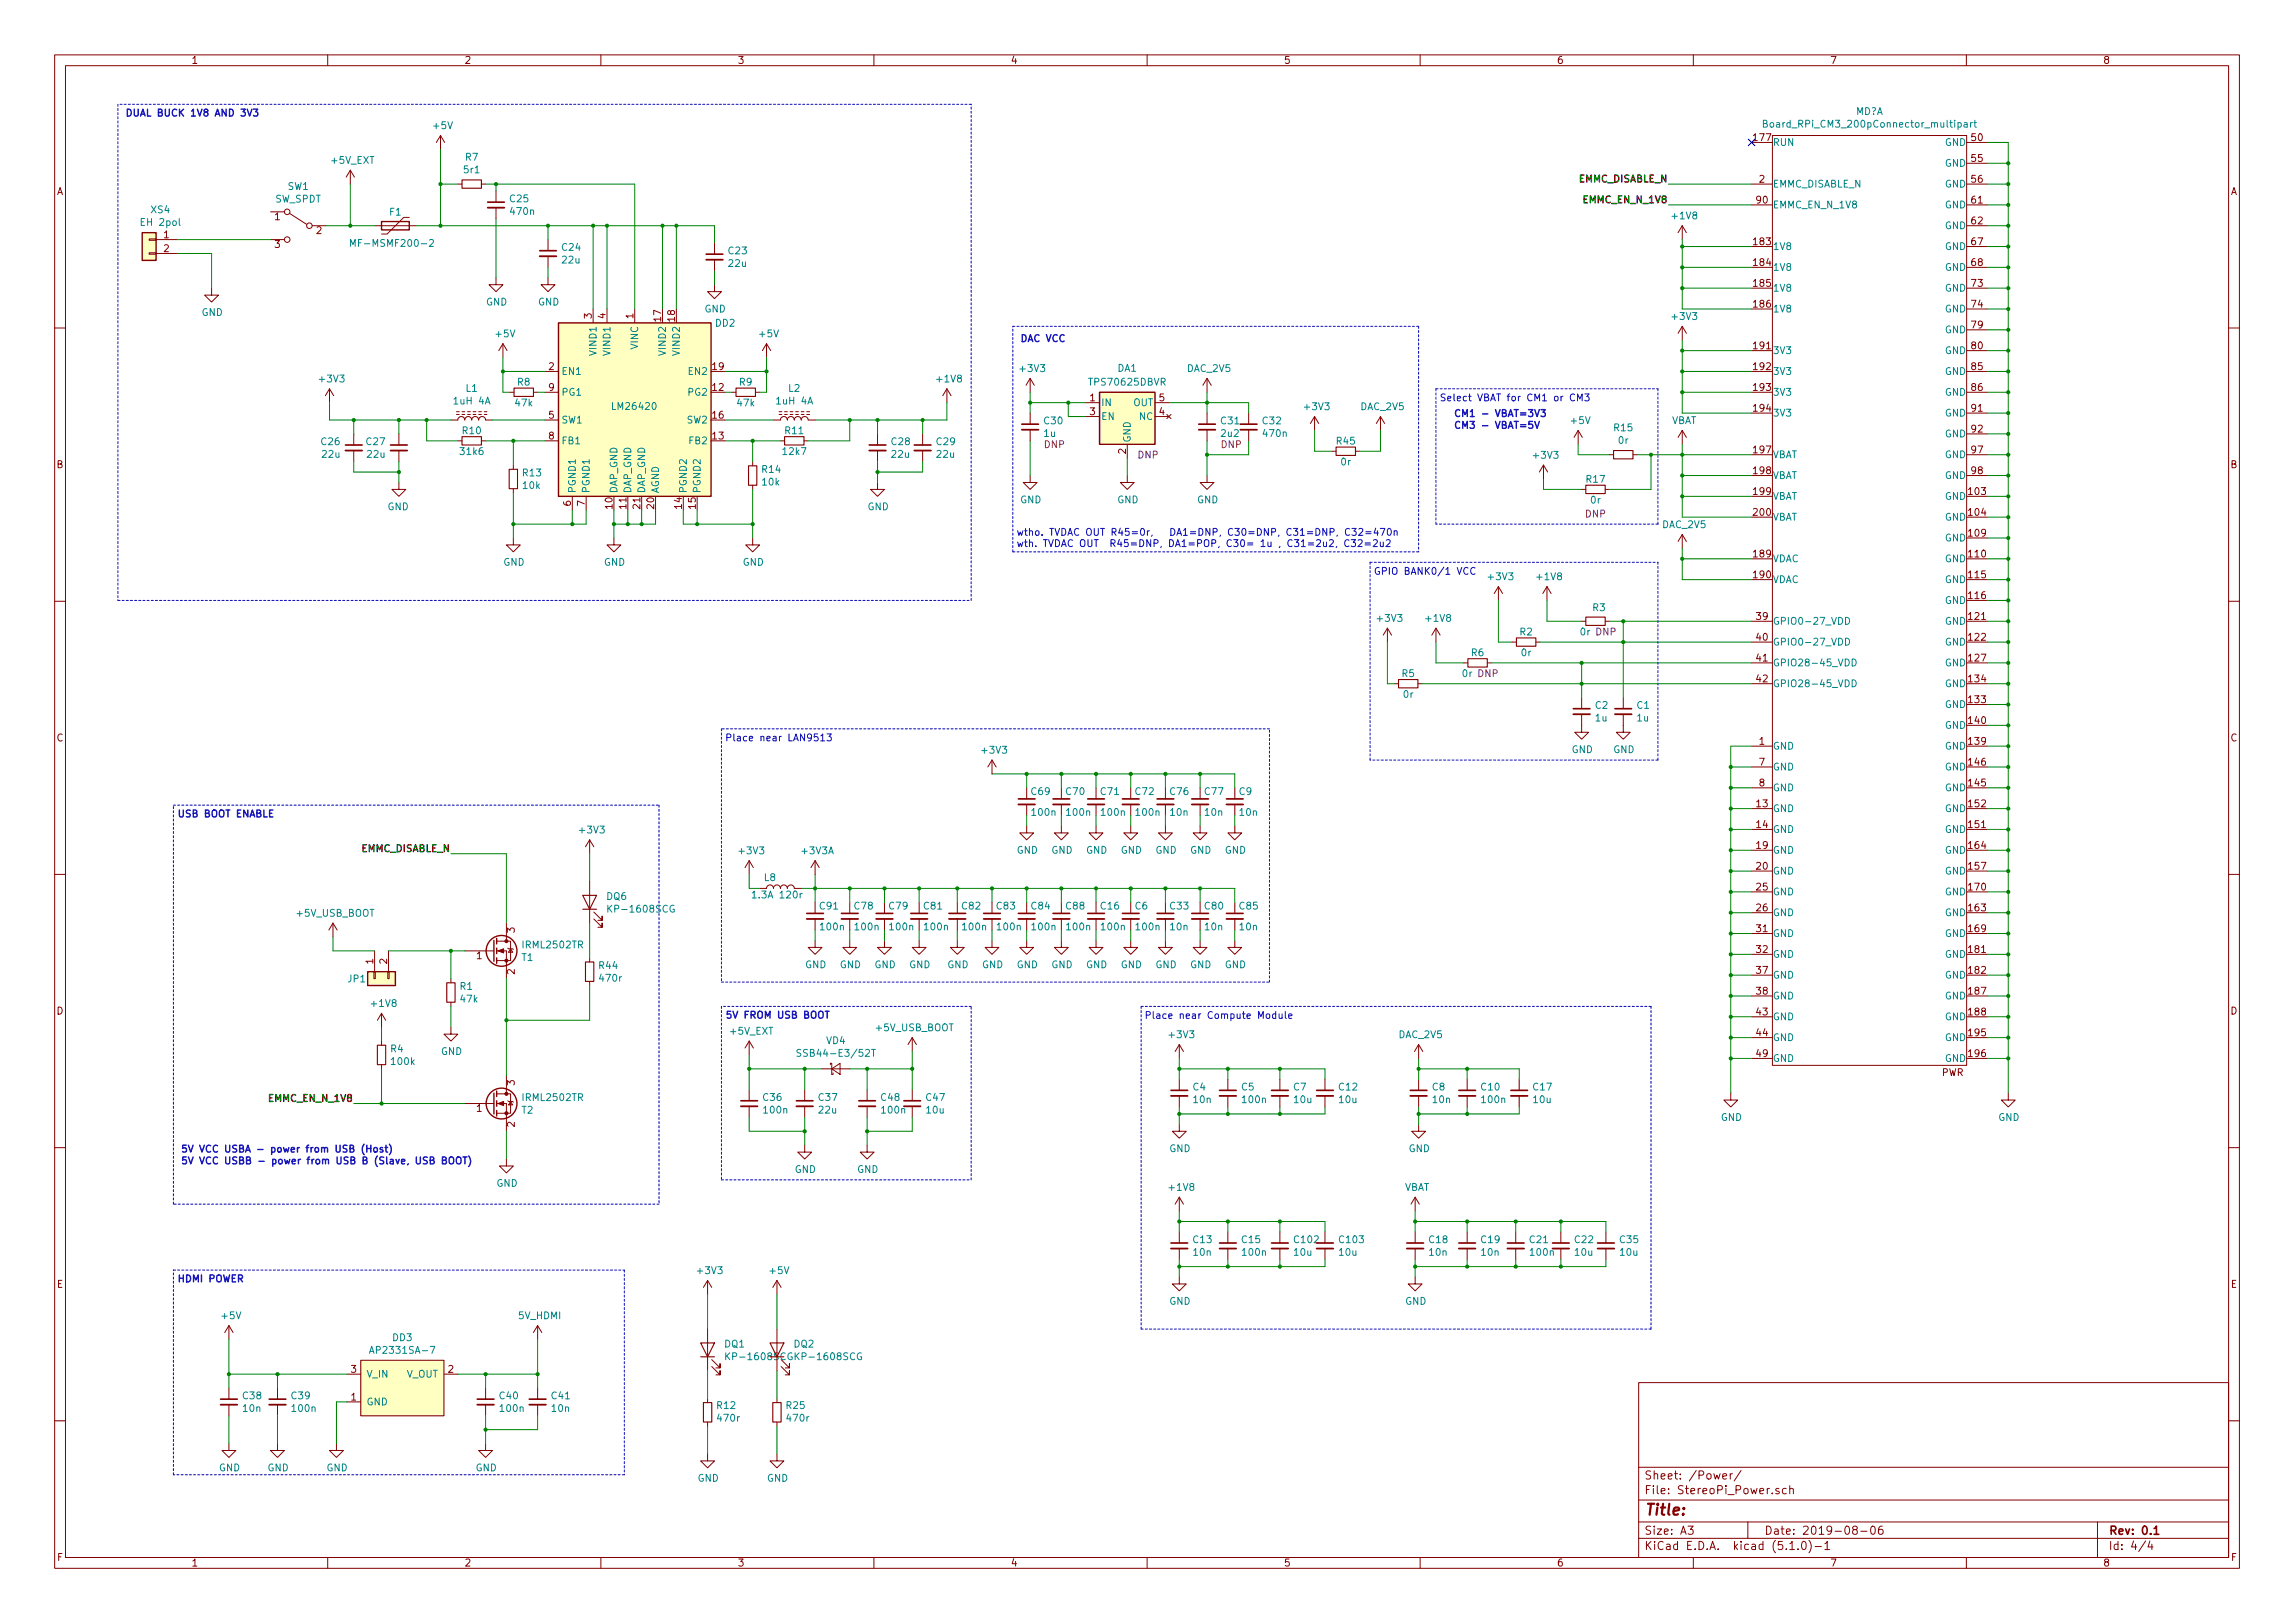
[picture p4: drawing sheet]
<svg xmlns="http://www.w3.org/2000/svg" width="420mm" height="297mm" viewBox="0 0 420 297" stroke-linecap="round" stroke-linejoin="round" font-family="sans-serif">
<defs><g id="words">
<text font-size="2.8" fill="#840000" x="301" y="277.3">Title:</text>
<g font-size="2.1" fill="#840000">
<text x="301" y="273.5">File: StereoPi_Power.sch</text>
<text x="301" y="270.8">Sheet: /Power/</text>
<text x="301" y="280.9">Size: A3</text>
<text x="323" y="280.9">Date: 2019-08-06</text>
<text x="386" y="280.9">Rev: 0.1</text>
<text x="301" y="283.7">KiCad E.D.A. kicad (5.1.0)-1</text>
<text x="386" y="283.7">Id: 4/4</text>
</g>
<g font-size="1.8" fill="#840000">
<text x="35" y="11.7">1</text>
<text x="85" y="11.7">2</text>
<text x="135" y="11.7">3</text>
<text x="185" y="11.7">4</text>
<text x="235" y="11.7">5</text>
<text x="285" y="11.7">6</text>
<text x="335" y="11.7">7</text>
<text x="385" y="11.7">8</text>
<text x="321.1" y="25.8">177</text>
<text x="361" y="25.8">50</text>
<text x="361" y="29.6">55</text>
<text x="10.4" y="35.7">A</text>
<text x="322.1" y="33.4">2</text>
<text x="361" y="33.4">56</text>
<text x="408.4" y="35.7">A</text>
<text x="50.3" y="40.3">1</text>
<text x="321.6" y="37.2">90</text>
<text x="361" y="37.2">61</text>
<text x="361" y="41.1">62</text>
<text x="30" y="43.6">1</text>
<text x="30" y="46.1">2</text>
<text x="50.3" y="45.4">3</text>
<text x="57.9" y="42.8">2</text>
<text x="321.1" y="44.9">183</text>
<text x="361" y="44.9">67</text>
<text x="321.1" y="48.7">184</text>
<text x="321.1" y="52.5">185</text>
<text x="361" y="52.5">73</text>
<text x="361" y="48.7">68</text>
<text x="108.3" y="58.3" transform="rotate(-90 108.3 58.3)">3</text>
<text x="110.9" y="58.3" transform="rotate(-90 110.9 58.3)">4</text>
<text x="116" y="58.3" transform="rotate(-90 116 58.3)">1</text>
<text x="121" y="58.8" transform="rotate(-90 121 58.8)">17</text>
<text x="123.6" y="58.8" transform="rotate(-90 123.6 58.8)">18</text>
<text x="321.1" y="56.3">186</text>
<text x="361" y="56.3">74</text>
<text x="321.1" y="63.9">191</text>
<text x="361" y="63.9">80</text>
<text x="361" y="60.1">79</text>
<text x="100.5" y="67.7">2</text>
<text x="100.5" y="71.5">9</text>
<text x="130.5" y="71.5">12</text>
<text x="130.5" y="67.7">19</text>
<text x="321.1" y="67.7">192</text>
<text x="321.1" y="71.5">193</text>
<text x="361" y="67.7">85</text>
<text x="361" y="71.5">86</text>
<text x="100.5" y="76.6">5</text>
<text x="130.5" y="76.6">16</text>
<text x="199.5" y="73.4">1</text>
<text x="199.5" y="76">3</text>
<text x="212.2" y="76">4</text>
<text x="212.2" y="73.4">5</text>
<text x="321.1" y="75.3">194</text>
<text x="361" y="75.3">91</text>
<text x="100.5" y="80.4">8</text>
<text x="130.5" y="80.4">13</text>
<text x="206.1" y="83.1" transform="rotate(-90 206.1 83.1)">2</text>
<text x="321.1" y="83">197</text>
<text x="361" y="79.2">92</text>
<text x="361" y="83">97</text>
<text x="10.4" y="85.7">B</text>
<text x="321.1" y="86.8">198</text>
<text x="361" y="86.8">98</text>
<text x="408.4" y="85.7">B</text>
<text x="104.5" y="92.6" transform="rotate(-90 104.5 92.6)">6</text>
<text x="107.1" y="92.6" transform="rotate(-90 107.1 92.6)">7</text>
<text x="112.1" y="93.1" transform="rotate(-90 112.1 93.1)">10</text>
<text x="114.7" y="93.1" transform="rotate(-90 114.7 93.1)">11</text>
<text x="117.2" y="93.1" transform="rotate(-90 117.2 93.1)">21</text>
<text x="119.8" y="93.1" transform="rotate(-90 119.8 93.1)">20</text>
<text x="124.8" y="93.1" transform="rotate(-90 124.8 93.1)">14</text>
<text x="127.4" y="93.1" transform="rotate(-90 127.4 93.1)">15</text>
<text x="321.1" y="94.4">200</text>
<text x="321.1" y="90.6">199</text>
<text x="360.5" y="90.6">103</text>
<text x="360.5" y="94.4">104</text>
<text x="360.5" y="98.2">109</text>
<text x="321.1" y="105.8">190</text>
<text x="321.1" y="102">189</text>
<text x="360.5" y="102">110</text>
<text x="360.5" y="105.8">115</text>
<text x="321.6" y="113.4">39</text>
<text x="360.5" y="113.4">121</text>
<text x="360.5" y="109.6">116</text>
<text x="321.6" y="117.3">40</text>
<text x="360.5" y="117.3">122</text>
<text x="321.6" y="121.1">41</text>
<text x="321.6" y="124.9">42</text>
<text x="360.5" y="124.9">134</text>
<text x="360.5" y="121.1">127</text>
<text x="360.5" y="128.7">133</text>
<text x="10.4" y="135.7">C</text>
<text x="322.1" y="136.3">1</text>
<text x="360.5" y="132.5">140</text>
<text x="360.5" y="136.3">139</text>
<text x="408.4" y="135.7">C</text>
<text x="322.1" y="140.1">7</text>
<text x="322.1" y="143.9">8</text>
<text x="360.5" y="143.9">145</text>
<text x="360.5" y="140.1">146</text>
<text x="321.6" y="147.7">13</text>
<text x="360.5" y="147.7">152</text>
<text x="321.6" y="151.5">14</text>
<text x="321.6" y="155.4">19</text>
<text x="360.5" y="151.5">151</text>
<text x="360.5" y="155.4">164</text>
<text x="321.6" y="159.2">20</text>
<text x="360.5" y="159.2">157</text>
<text x="321.6" y="163">25</text>
<text x="321.6" y="166.8">26</text>
<text x="360.5" y="163">170</text>
<text x="360.5" y="166.8">163</text>
<text x="94.2" y="170.7" transform="rotate(-90 94.2 170.7)">3</text>
<text x="321.6" y="170.6">31</text>
<text x="360.5" y="170.6">169</text>
<text x="68.3" y="176.4" transform="rotate(-90 68.3 176.4)">1</text>
<text x="70.9" y="176.4" transform="rotate(-90 70.9 176.4)">2</text>
<text x="87.3" y="175.6">1</text>
<text x="94.2" y="178.3" transform="rotate(-90 94.2 178.3)">2</text>
<text x="321.6" y="174.4">32</text>
<text x="321.6" y="178.2">37</text>
<text x="360.5" y="174.4">181</text>
<text x="360.5" y="178.2">182</text>
<text x="10.4" y="185.7">D</text>
<text x="321.6" y="185.8">43</text>
<text x="321.6" y="182">38</text>
<text x="360.5" y="182">187</text>
<text x="360.5" y="185.8">188</text>
<text x="408.4" y="185.7">D</text>
<text x="321.6" y="189.6">44</text>
<text x="360.5" y="189.6">195</text>
<text x="321.6" y="193.5">49</text>
<text x="355.4" y="196.9">PWR</text>
<text x="360.5" y="193.5">196</text>
<text x="87.3" y="203.5">1</text>
<text x="94.2" y="198.6" transform="rotate(-90 94.2 198.6)">3</text>
<text x="94.2" y="206.3" transform="rotate(-90 94.2 206.3)">2</text>
<text x="10.4" y="235.7">E</text>
<text x="408.4" y="235.7">E</text>
<text x="64.3" y="251.2">3</text>
<text x="82.1" y="251.2">2</text>
<text x="133.5" y="248.9">KP-1608SCG</text>
<text x="64.3" y="256.3">1</text>
<text x="10.5" y="285.7">F</text>
<text x="35" y="286.7">1</text>
<text x="85" y="286.7">2</text>
<text x="135" y="286.7">3</text>
<text x="185" y="286.7">4</text>
<text x="235" y="286.7">5</text>
<text x="285" y="286.7">6</text>
<text x="335" y="286.7">7</text>
<text x="385" y="286.7">8</text>
<text x="408.5" y="285.7">F</text>
</g>
<g font-size="1.8" fill="#0000c2">
<text x="22.9" y="21.3">DUAL BUCK 1V8 AND 3V3</text>
<text x="186.7" y="62.6">DAC VCC</text>
<text x="263.5" y="73.4">Select VBAT for CM1 or CM3</text>
<text x="266.1" y="76.3">CM1 - VBAT=3V3</text>
<text x="266.1" y="78.5">CM3 - VBAT=5V</text>
<text x="186.1" y="98.1">wtho. TVDAC OUT R45=0r,</text>
<text x="186.1" y="100.1">wth. TVDAC OUT R45=DNP, DA1=POP, C30= 1u , C31=2u2, C32=2u2</text>
<text x="209.3" y="98.1">DA1=DNP, C30=DNP, C31=DNP, C32=470n</text>
<text x="251.5" y="105.2">GPIO BANK0/1 VCC</text>
<text x="132.7" y="135.7">Place near LAN9513</text>
<text x="32.4" y="149.6">USB BOOT ENABLE</text>
<text x="132.7" y="186.4">5V FROM USB BOOT</text>
<text x="213.2" y="186.5">Place near Compute Module</text>
<text x="33" y="210.9">5V VCC USBA - power from USB (Host)</text>
<text x="33" y="213.1">5V VCC USBB - power from USB B (Slave, USB BOOT)</text>
<text x="32.4" y="234.7">HDMI POWER</text>
</g>
<g font-size="1.8" fill="#008484">
<text x="79.4" y="23.6">+5V</text>
<text x="324.2" y="23.4">Board_RPi_CM3_200pConnector_multipart</text>
<text x="339.7" y="21">MD?A</text>
<text x="60.7" y="30">+5V_EXT</text>
<text x="85.2" y="29.4">R7</text>
<text x="324.5" y="26.7">RUN</text>
<text x="356.1" y="26.7">GND</text>
<text x="52.7" y="34.8">SW1</text>
<text x="85" y="31.7">5r1</text>
<text x="324.5" y="34.3">EMMC_DISABLE_N</text>
<text x="356.1" y="30.5">GND</text>
<text x="356.1" y="34.3">GND</text>
<text x="26.1" y="41.3">EH 2pol</text>
<text x="27.7" y="39">XS4</text>
<text x="50.3" y="37.1">SW_SPDT</text>
<text x="71.4" y="39.5">F1</text>
<text x="93.4" y="37">C25</text>
<text x="93.6" y="39.3">470n</text>
<text x="306.3" y="40.1">+1V8</text>
<text x="324.5" y="38.1">EMMC_EN_N_1V8</text>
<text x="356.1" y="38.1">GND</text>
<text x="356.1" y="41.9">GND</text>
<text x="65.3" y="45.2">MF-MSMF200-2</text>
<text x="102.9" y="45.9">C24</text>
<text x="133.4" y="46.5">C23</text>
<text x="324.5" y="45.8">1V8</text>
<text x="356.1" y="45.8">GND</text>
<text x="103" y="48.2">22u</text>
<text x="133.5" y="48.9">22u</text>
<text x="324.5" y="49.6">1V8</text>
<text x="324.5" y="53.4">1V8</text>
<text x="356.1" y="53.4">GND</text>
<text x="356.1" y="49.6">GND</text>
<text x="36.9" y="57.8">GND</text>
<text x="89" y="55.9">GND</text>
<text x="98.5" y="55.9">GND</text>
<text x="129" y="57.2">GND</text>
<text x="131" y="59.8">DD2</text>
<text x="306.3" y="58.6">+3V3</text>
<text x="324.5" y="57.2">1V8</text>
<text x="356.1" y="57.2">GND</text>
<text x="90.9" y="61.7">+5V</text>
<text x="109.2" y="64.8" transform="rotate(-90 109.2 64.8)">VIND1</text>
<text x="111.8" y="64.8" transform="rotate(-90 111.8 64.8)">VIND1</text>
<text x="116.8" y="63.8" transform="rotate(-90 116.8 63.8)">VINC</text>
<text x="121.9" y="64.8" transform="rotate(-90 121.9 64.8)">VIND2</text>
<text x="124.5" y="64.8" transform="rotate(-90 124.5 64.8)">VIND2</text>
<text x="139.1" y="61.7">+5V</text>
<text x="324.5" y="64.8">3V3</text>
<text x="356.1" y="64.8">GND</text>
<text x="356.1" y="61">GND</text>
<text x="58.6" y="70">+3V3</text>
<text x="85.3" y="71.7">L1</text>
<text x="94.8" y="70.6">R8</text>
<text x="102.7" y="68.6">EN1</text>
<text x="126.2" y="68.6">EN2</text>
<text x="135.4" y="70.6">R9</text>
<text x="144.4" y="71.7">L2</text>
<text x="171.7" y="70">+1V8</text>
<text x="186.9" y="68.1">+3V3</text>
<text x="199.7" y="70.6">TPS70625DBVR</text>
<text x="204.6" y="68">DA1</text>
<text x="217.4" y="68.1">DAC_2V5</text>
<text x="324.5" y="68.6">3V3</text>
<text x="356.1" y="68.6">GND</text>
<text x="83.3" y="74">1uH 4A</text>
<text x="94.4" y="74.4">47k</text>
<text x="102.7" y="77.5">SW1</text>
<text x="102.7" y="72.4">PG1</text>
<text x="112.4" y="75">LM26420</text>
<text x="125.8" y="77.5">SW2</text>
<text x="126.1" y="72.4">PG2</text>
<text x="135.1" y="74.4">47k</text>
<text x="142.4" y="74">1uH 4A</text>
<text x="191.2" y="77.7">C30</text>
<text x="201.5" y="74.3">IN</text>
<text x="201.5" y="76.9">EN</text>
<text x="207.5" y="74.3">OUT</text>
<text x="208.6" y="76.9">NC</text>
<text x="223.6" y="77.7">C31</text>
<text x="231.2" y="77.7">C32</text>
<text x="239" y="75.1">+3V3</text>
<text x="249.1" y="75.1">DAC_2V5</text>
<text x="287.7" y="77.6">+5V</text>
<text x="305.9" y="77.6">VBAT</text>
<text x="324.5" y="72.4">3V3</text>
<text x="324.5" y="76.2">3V3</text>
<text x="356.1" y="76.2">GND</text>
<text x="356.1" y="72.4">GND</text>
<text x="58.9" y="81.5">C26</text>
<text x="59.1" y="83.8">22u</text>
<text x="67.1" y="81.5">C27</text>
<text x="67.3" y="83.8">22u</text>
<text x="84.4" y="83.3">31k6</text>
<text x="84.7" y="79.5">R10</text>
<text x="102.7" y="81.3">FB1</text>
<text x="126.3" y="81.3">FB2</text>
<text x="143.5" y="83.3">12k7</text>
<text x="143.8" y="79.5">R11</text>
<text x="163.3" y="81.5">C28</text>
<text x="163.3" y="83.8">22u</text>
<text x="171.5" y="81.5">C29</text>
<text x="171.6" y="83.8">22u</text>
<text x="191.2" y="80">1u</text>
<text x="207" y="81.1" transform="rotate(-90 207 81.1)">GND</text>
<text x="223.6" y="80">2u2</text>
<text x="231.4" y="80">470n</text>
<text x="244.8" y="81.4">R45</text>
<text x="280.9" y="84">+3V3</text>
<text x="295.6" y="78.9">R15</text>
<text x="296.3" y="81.2">0r</text>
<text x="324.5" y="83.9">VBAT</text>
<text x="356.1" y="80">GND</text>
<text x="356.1" y="83.9">GND</text>
<text x="95.8" y="87.2">R13</text>
<text x="95.8" y="89.5">10k</text>
<text x="139.6" y="86.5">R14</text>
<text x="139.6" y="88.9">10k</text>
<text x="245.5" y="85.2">0r</text>
<text x="290.5" y="88.4">R17</text>
<text x="324.5" y="87.7">VBAT</text>
<text x="356.1" y="87.7">GND</text>
<text x="70.9" y="93.4">GND</text>
<text x="105.4" y="90.3" transform="rotate(-90 105.4 90.3)">PGND1</text>
<text x="107.9" y="90.3" transform="rotate(-90 107.9 90.3)">PGND1</text>
<text x="113" y="90.3" transform="rotate(-90 113 90.3)">DAP_GND</text>
<text x="115.6" y="90.3" transform="rotate(-90 115.6 90.3)">DAP_GND</text>
<text x="118.1" y="90.3" transform="rotate(-90 118.1 90.3)">DAP_GND</text>
<text x="120.6" y="90.3" transform="rotate(-90 120.6 90.3)">AGND</text>
<text x="125.7" y="90.3" transform="rotate(-90 125.7 90.3)">PGND2</text>
<text x="128.3" y="90.3" transform="rotate(-90 128.3 90.3)">PGND2</text>
<text x="158.8" y="93.4">GND</text>
<text x="186.8" y="92.1">GND</text>
<text x="204.5" y="92.1">GND</text>
<text x="219.2" y="92.1">GND</text>
<text x="291.3" y="92.2">0r</text>
<text x="324.5" y="95.3">VBAT</text>
<text x="324.5" y="91.5">VBAT</text>
<text x="356.1" y="91.5">GND</text>
<text x="356.1" y="95.3">GND</text>
<text x="304.4" y="96.7">DAC_2V5</text>
<text x="356.1" y="99.1">GND</text>
<text x="92.2" y="103.5">GND</text>
<text x="110.6" y="103.5">GND</text>
<text x="136" y="103.5">GND</text>
<text x="272.6" y="106.2">+3V3</text>
<text x="281.5" y="106.2">+1V8</text>
<text x="324.5" y="106.7">VDAC</text>
<text x="324.5" y="102.9">VDAC</text>
<text x="356.1" y="102.9">GND</text>
<text x="356.1" y="106.7">GND</text>
<text x="252.3" y="113.8">+3V3</text>
<text x="261.2" y="113.8">+1V8</text>
<text x="291.6" y="111.8">R3</text>
<text x="356.1" y="110.5">GND</text>
<text x="278.3" y="116.3">R2</text>
<text x="324.5" y="118.1">GPIO0-27_VDD</text>
<text x="324.5" y="114.3">GPIO0-27_VDD</text>
<text x="356.1" y="114.3">GND</text>
<text x="356.1" y="118.1">GND</text>
<text x="256.7" y="123.9">R5</text>
<text x="269.4" y="120.1">R6</text>
<text x="278.6" y="120.1">0r</text>
<text x="324.5" y="122">GPIO28-45_VDD</text>
<text x="324.5" y="125.8">GPIO28-45_VDD</text>
<text x="356.1" y="125.8">GND</text>
<text x="356.1" y="122">GND</text>
<text x="257" y="127.7">0r</text>
<text x="292.1" y="129.7">C2</text>
<text x="299.7" y="129.7">C1</text>
<text x="356.1" y="129.6">GND</text>
<text x="179.9" y="137.9">+3V3</text>
<text x="287.7" y="137.8">GND</text>
<text x="292.1" y="132">1u</text>
<text x="295.4" y="137.8">GND</text>
<text x="299.7" y="132">1u</text>
<text x="324.5" y="137.2">GND</text>
<text x="356.1" y="133.4">GND</text>
<text x="356.1" y="137.2">GND</text>
<text x="324.5" y="141">GND</text>
<text x="356.1" y="141">GND</text>
<text x="188.9" y="145.5">C69</text>
<text x="189.1" y="149.3">100n</text>
<text x="195.2" y="145.5">C70</text>
<text x="195.4" y="149.3">100n</text>
<text x="201.6" y="145.5">C71</text>
<text x="201.8" y="149.3">100n</text>
<text x="207.9" y="145.5">C72</text>
<text x="208.1" y="149.3">100n</text>
<text x="214.3" y="145.5">C76</text>
<text x="214.3" y="149.3">10n</text>
<text x="220.6" y="145.5">C77</text>
<text x="220.7" y="149.3">10n</text>
<text x="226.9" y="145.5">C9</text>
<text x="227" y="149.3">10n</text>
<text x="324.5" y="144.8">GND</text>
<text x="324.5" y="148.6">GND</text>
<text x="356.1" y="148.6">GND</text>
<text x="356.1" y="144.8">GND</text>
<text x="106.2" y="152.5">+3V3</text>
<text x="324.5" y="152.4">GND</text>
<text x="356.1" y="152.4">GND</text>
<text x="135.5" y="156.3">+3V3</text>
<text x="140" y="161.3">L8</text>
<text x="146.9" y="156.3">+3V3A</text>
<text x="186.1" y="156.2">GND</text>
<text x="192.5" y="156.2">GND</text>
<text x="198.8" y="156.2">GND</text>
<text x="205.2" y="156.2">GND</text>
<text x="211.5" y="156.2">GND</text>
<text x="217.9" y="156.2">GND</text>
<text x="224.2" y="156.2">GND</text>
<text x="324.5" y="160.1">GND</text>
<text x="324.5" y="156.2">GND</text>
<text x="356.1" y="156.2">GND</text>
<text x="356.1" y="160.1">GND</text>
<text x="54.4" y="167.8">+5V_USB_BOOT</text>
<text x="111.1" y="164.7">DQ6</text>
<text x="111.9" y="167">KP-1608SCG</text>
<text x="138.3" y="164.4">1.3A 120r</text>
<text x="150.1" y="166.5">C91</text>
<text x="156.5" y="166.5">C78</text>
<text x="162.8" y="166.5">C79</text>
<text x="169.2" y="166.5">C81</text>
<text x="176.2" y="166.5">C82</text>
<text x="182.5" y="166.5">C83</text>
<text x="188.9" y="166.5">C84</text>
<text x="195.2" y="166.5">C88</text>
<text x="201.6" y="166.5">C16</text>
<text x="207.8" y="166.5">C6</text>
<text x="214.3" y="166.5">C33</text>
<text x="220.6" y="166.5">C80</text>
<text x="227" y="166.5">C85</text>
<text x="324.5" y="163.9">GND</text>
<text x="324.5" y="167.7">GND</text>
<text x="356.1" y="163.9">GND</text>
<text x="356.1" y="167.7">GND</text>
<text x="95.9" y="173.6">IRML2502TR</text>
<text x="150.3" y="170.3">100n</text>
<text x="156.7" y="170.3">100n</text>
<text x="163" y="170.3">100n</text>
<text x="169.4" y="170.3">100n</text>
<text x="176.4" y="170.3">100n</text>
<text x="182.7" y="170.3">100n</text>
<text x="189.1" y="170.3">100n</text>
<text x="195.4" y="170.3">100n</text>
<text x="201.8" y="170.3">100n</text>
<text x="208.1" y="170.3">100n</text>
<text x="214.3" y="170.3">10n</text>
<text x="220.7" y="170.3">10n</text>
<text x="227" y="170.3">10n</text>
<text x="324.5" y="171.5">GND</text>
<text x="356.1" y="171.5">GND</text>
<text x="63.7" y="179.8">JP1</text>
<text x="95.6" y="175.9">T1</text>
<text x="109.7" y="177.4">R44</text>
<text x="109.9" y="179.7">470r</text>
<text x="147.4" y="177.2">GND</text>
<text x="153.7" y="177.2">GND</text>
<text x="160.1" y="177.2">GND</text>
<text x="166.4" y="177.2">GND</text>
<text x="173.4" y="177.2">GND</text>
<text x="179.8" y="177.2">GND</text>
<text x="186.1" y="177.2">GND</text>
<text x="192.5" y="177.2">GND</text>
<text x="198.8" y="177.2">GND</text>
<text x="205.2" y="177.2">GND</text>
<text x="211.5" y="177.2">GND</text>
<text x="217.9" y="177.2">GND</text>
<text x="224.2" y="177.2">GND</text>
<text x="324.5" y="175.3">GND</text>
<text x="324.5" y="179.1">GND</text>
<text x="356.1" y="175.3">GND</text>
<text x="356.1" y="179.1">GND</text>
<text x="68.1" y="184.3">+1V8</text>
<text x="84.3" y="181.2">R1</text>
<text x="84.4" y="183.5">47k</text>
<text x="324.5" y="182.9">GND</text>
<text x="356.1" y="182.9">GND</text>
<text x="133.7" y="189.4">+5V_EXT</text>
<text x="151.3" y="191.1">VD4</text>
<text x="160.4" y="188.7">+5V_USB_BOOT</text>
<text x="214.2" y="190">+3V3</text>
<text x="256.1" y="190">DAC_2V5</text>
<text x="324.5" y="186.7">GND</text>
<text x="324.5" y="190.5">GND</text>
<text x="356.1" y="190.5">GND</text>
<text x="356.1" y="186.7">GND</text>
<text x="71.6" y="192.6">R4</text>
<text x="71.8" y="194.9">100k</text>
<text x="80.7" y="193.1">GND</text>
<text x="147.1" y="193.4">SSB44-E3/52T</text>
<text x="324.5" y="194.3">GND</text>
<text x="356.1" y="194.3">GND</text>
<text x="95.6" y="203.8">T2</text>
<text x="95.9" y="201.5">IRML2502TR</text>
<text x="139.8" y="201.5">C36</text>
<text x="140" y="203.8">100n</text>
<text x="149.9" y="201.5">C37</text>
<text x="150" y="203.8">22u</text>
<text x="161.4" y="201.5">C48</text>
<text x="161.5" y="203.8">100n</text>
<text x="169.6" y="201.5">C47</text>
<text x="169.7" y="203.8">10u</text>
<text x="218.4" y="199.6">C4</text>
<text x="218.6" y="201.9">10n</text>
<text x="227.3" y="199.6">C5</text>
<text x="227.6" y="201.9">100n</text>
<text x="236.9" y="199.6">C7</text>
<text x="237" y="201.9">10u</text>
<text x="245.2" y="199.6">C12</text>
<text x="245.2" y="201.9">10u</text>
<text x="262.3" y="199.6">C8</text>
<text x="262.4" y="201.9">10n</text>
<text x="271.2" y="199.6">C10</text>
<text x="271.4" y="201.9">100n</text>
<text x="280.7" y="199.6">C17</text>
<text x="280.8" y="201.9">10u</text>
<text x="315" y="205.1">GND</text>
<text x="365.8" y="205.1">GND</text>
<text x="145.5" y="214.7">GND</text>
<text x="156.9" y="214.7">GND</text>
<text x="214.1" y="210.9">GND</text>
<text x="257.9" y="210.9">GND</text>
<text x="90.9" y="217.2">GND</text>
<text x="214.2" y="217.9">+1V8</text>
<text x="257" y="217.9">VBAT</text>
<text x="218.5" y="227.5">C13</text>
<text x="227.4" y="227.5">C15</text>
<text x="237.1" y="227.5">C102</text>
<text x="245.3" y="227.5">C103</text>
<text x="261.7" y="227.5">C18</text>
<text x="271.2" y="227.5">C19</text>
<text x="280.1" y="227.5">C21</text>
<text x="288.4" y="227.5">C22</text>
<text x="296.6" y="227.5">C35</text>
<text x="127.8" y="233.2">+3V3</text>
<text x="141" y="233.2">+5V</text>
<text x="218.6" y="229.8">10n</text>
<text x="227.6" y="229.8">100n</text>
<text x="237" y="229.8">10u</text>
<text x="245.2" y="229.8">10u</text>
<text x="261.7" y="229.8">10n</text>
<text x="271.3" y="229.8">10n</text>
<text x="280.3" y="229.8">100n</text>
<text x="288.4" y="229.8">10u</text>
<text x="296.7" y="229.8">10u</text>
<text x="214.1" y="238.8">GND</text>
<text x="257.3" y="238.8">GND</text>
<text x="40.7" y="241.4">+5V</text>
<text x="71.9" y="245.5">DD3</text>
<text x="95" y="241.4">5V_HDMI</text>
<text x="68.5" y="247.8">AP2331SA-7</text>
<text x="132.7" y="246.6">DQ1</text>
<text x="145.4" y="246.6">DQ2</text>
<text x="146.2" y="248.9">KP-1608SCG</text>
<text x="44.5" y="256.1">C38</text>
<text x="53.4" y="256.1">C39</text>
<text x="67.1" y="257.2">GND</text>
<text x="67.1" y="252.1">V_IN</text>
<text x="74.4" y="252.1">V_OUT</text>
<text x="91.5" y="256.1">C40</text>
<text x="101" y="256.1">C41</text>
<text x="131.3" y="257.9">R12</text>
<text x="144" y="257.9">R25</text>
<text x="44.6" y="258.4">10n</text>
<text x="53.6" y="258.4">100n</text>
<text x="91.7" y="258.4">100n</text>
<text x="101.1" y="258.4">10n</text>
<text x="131.5" y="260.2">470r</text>
<text x="144.2" y="260.2">470r</text>
<text x="40.1" y="269.3">GND</text>
<text x="49" y="269.3">GND</text>
<text x="59.8" y="269.3">GND</text>
<text x="87.1" y="269.3">GND</text>
<text x="127.7" y="271.2">GND</text>
<text x="140.4" y="271.2">GND</text>
</g>
<g font-size="1.8">
<text x="289" y="33.4">EMMC_DISABLE_N</text>
<text x="290.2" y="37.2">EMMC_EN_N_1V8</text>
<text x="66.1" y="155.9">EMMC_DISABLE_N</text>
<text x="49.5" y="201.7">EMMC_EN_N_1V8</text>
</g>
<g font-size="1.8" fill="#840084">
<text x="191.2" y="82">DNP</text>
<text x="208.3" y="83.9">DNP</text>
<text x="223.6" y="82">DNP</text>
<text x="290.2" y="94.7">DNP</text>
<text x="289.4" y="116.3">0r DNP</text>
<text x="267.8" y="123.9">0r DNP</text>
</g>
</g></defs>
<g fill="none" stroke="#840000" stroke-width=".18">
<path d="M10 10h400v277h-400zM12 12h396v273.1h-396zM60 10v2M110 10v2M160 10v2M210 10v2M260 10v2M310 10v2M360 10v2M49.5 38.8h2.6M53 39l3.1 2.1M64.1 31.2l-.7 1.2"/>
<path d="M64.1 31.2v2.5M64.1 31.2l.8 1.2M74.9 39.8h-1l-3 3h-1.1M80.6 24.8l-.7 1.3M80.6 24.8v2.5M80.6 24.8l.8 1.3M83.8 33.7h.8M88.1 33.7h.8M90.8 35v2M90.8 38v2M320.7 33.7h3.8M320.7 26.1h3.8"/>
<path d="M320.7 37.5h3.8M324.5 24.8h35.5v170.2h-35.5zM360 33.7h3.9M360 26.1h3.9M360 37.5h3.9M360 29.9h3.9M27.3 46.3h1.3v.2h-1.3zM27.3 43.7h1.3v.3h-1.3zM28.6 43.9h3.8M28.6 46.4h3.8M38.7 52.7v1.3h1.3l-1.3 1.3-1.2-1.3h1.2M49.5 43.9h2.6"/>
<path d="M57.1 41.3h2.6M68.6 41.3h7.6M90.8 50.8v1.3h1.3l-1.3 1.3-1.3-1.3h1.3M100.3 50.8v1.3h1.3l-1.3 1.3-1.2-1.3h1.2M100.3 43.9v2M100.3 46.9v2M108.6 56.6v2.5M111.1 56.6v2.5M116.2 56.6v2.5M130.8 52.1v1.3h1.3l-1.3 1.2-1.3-1.2h1.3M130.8 44.5v2M130.8 47.5v2.1"/>
<path d="M308 41.3l-.8 1.3M308 41.3v2.6M308 59.7v2.6M308 41.3l.7 1.3M308 59.7l-.8 1.3M308 59.7l.7 1.3M320.7 52.7h3.8M320.7 56.6h3.8M320.7 45.1h3.8M320.7 48.9h3.8M360 41.3h3.9M360 52.7h3.9"/>
<path d="M360 56.6h3.9M360 45.1h3.9M360 48.9h3.9M10 60h2M60.3 71.2l-.7 1.2M60.3 71.2v2.5M60.3 71.2l.8 1.2M64.8 79.4v2M73 79.4v2M82.5 76.9h1.3a.63 .63 0 0 1 .7-.7 .63 .63 0 0 1 .6 .7 .63 .63 0 0 1 .6-.7 .63 .63 0 0 1 .7 .7 .63 .63 0 0 1 .6-.7 .63 .63 0 0 1 .6 .7 .63 .63 0 0 1 .7-.7 .63 .63 0 0 1 .6 .7h1.3M83.6 75.9h.5M83.6 75.3h.5"/>
<path d="M84.6 75.9h.5M84.6 75.3h.5M85.6 75.9h.5M85.6 75.3h.5M86.6 75.9h.5M86.6 75.3h.5M87.6 75.9h.5M87.6 75.3h.5M88.6 75.9h.6M88.6 75.3h.6M92.1 62.9l-.8 1.3M92.1 62.9v2.5"/>
<path d="M92.1 62.9l.7 1.3M93.3 71.8h.8M97.7 71.8h.7M99.7 68h2.5M99.7 71.8h2.5M99.7 76.9h2.5M134 71.8h.7M138.3 71.8h.8M140.3 62.9l-.7 1.3M140.3 62.9v2.5M140.3 62.9l.8 1.3M141.6 76.9h1.3a.63 .63 0 0 1 .6-.7 .63 .63 0 0 1 .6 .7 .63 .63 0 0 1 .7-.7 .63 .63 0 0 1 .6 .7 .63 .63 0 0 1 .6-.7 .63 .63 0 0 1 .7 .7 .63 .63 0 0 1 .6-.7 .63 .63 0 0 1 .7 .7h1.2"/>
<path d="M142.6 75.9h.5M142.6 75.3h.5M143.6 75.9h.5M143.6 75.3h.5M144.7 75.9h.5M144.7 75.3h.5M145.7 75.9h.5M145.7 75.3h.5M146.7 75.9h.5M146.7 75.3h.5M147.7 75.9h.5M147.7 75.3h.5"/>
<path d="M160.7 79.4v2M168.9 79.4v2M173.4 71.2l-.8 1.2M173.4 71.2v2.5M173.4 71.2l.7 1.2M188.6 69.3l-.8 1.2M188.6 69.3v2.5M188.6 75.6v2M188.6 78.6v2.1M188.6 69.3l.8 1.2M198.8 73.7h2.5M198.8 76.2h2.5"/>
<path d="M211.5 73.7h2.5M211.5 76.2h2.5M213.6 75.9l.8 .7M214.4 75.9l-.8 .7M221 69.3l-.8 1.2M221 69.3v2.5M221 75.6v2M221 78.6v2.1M221 69.3l.7 1.2M228.6 75.6v2M228.6 78.6v2.1M240.7 76.2l-.8 1.3"/>
<path d="M240.7 76.2v2.6M240.7 76.2l.7 1.3M252.7 76.2l-.7 1.3M252.7 76.2v2.6M252.7 76.2l.8 1.3M288.9 78.8l-.7 1.2M288.9 78.8v2.5M288.9 78.8l.8 1.2M308 78.8v2.5M308 78.8l-.8 1.2M308 78.8l.7 1.2M320.7 64.2h3.8"/>
<path d="M320.7 75.6h3.8M320.7 68h3.8M320.7 71.8h3.8M360 64.2h3.9M360 75.6h3.9M360 79.4h3.9M360 68h3.9M360 71.8h3.9M360 60.4h3.9M408 60h2M64.8 82.5v2M73 88.3v1.3h-1.2l1.2 1.2 1.3-1.2h-1.3"/>
<path d="M73 82.5v2M83.8 80.7h.8M88.1 80.7h.8M94 98.5v1.2h1.2l-1.2 1.3-1.3-1.3h1.3M94 85.1v.8M94 89.4v.8M99.7 80.7h2.5M104.8 90.8v2.6M107.3 90.8v2.6M112.4 98.5v1.2h1.3l-1.3 1.3-1.3-1.3h1.3M137.8 98.5v1.2h1.3l-1.3 1.3-1.3-1.3h1.3M137.8 84.5v.8"/>
<path d="M137.8 88.8v.8M142.9 80.7h.7M147.2 80.7h.8M160.7 88.3v1.3h1.2l-1.2 1.2-1.3-1.2h1.3M160.7 82.5v2M168.9 82.5v2M188.6 87v1.3h1.3l-1.3 1.3-1.3-1.3h1.3M206.4 87v1.3h1.2l-1.2 1.3-1.3-1.3h1.3M206.4 81.3v2.6M221 87v1.3h1.2l-1.2 1.3-1.3-1.3h1.3M243.8 82.6h.8M248.2 82.6h.7"/>
<path d="M282.6 85.1l-.8 1.3M282.6 85.1v2.6M282.6 85.1l.7 1.3M289.6 89.6h.7M293.9 89.6h.7M294.6 83.2h.8M299 83.2h.7M308 97.8v2.6M308 97.8l-.8 1.3M308 97.8l.7 1.3M320.7 83.2h3.8M320.7 87h3.8"/>
<path d="M320.7 94.7h3.8M320.7 90.8h3.8M360 83.2h3.9M360 87h3.9M360 94.7h3.9M360 90.8h3.9M360 98.5h3.9M10 110h2M254 115l-.8 1.2M254 115v2.5M254 115l.8 1.2M262.9 115l-.8 1.2"/>
<path d="M262.9 115v2.5M262.9 115l.8 1.2M274.3 107.4l-.7 1.2M274.3 107.4v2.5M274.3 107.4l.8 1.2M276.9 117.5h.7M281.2 117.5h.7M283.2 107.4l-.8 1.2M283.2 107.4v2.5M283.2 107.4l.8 1.2M289.6 113.7h.7M293.9 113.7h.7"/>
<path d="M320.7 117.5h3.8M320.7 113.7h3.8M320.7 102.3h3.8M320.7 106.1h3.8M360 117.5h3.9M360 113.7h3.9M360 102.3h3.9M360 106.1h3.9M360 109.9h3.9M408 110h2M181.6 139.1v2.5M181.6 139.1l-.8 1.3"/>
<path d="M181.6 139.1l.8 1.3M255.3 125.1h.7M259.6 125.1h.7M268 121.3h.7M272.3 121.3h.7M289.6 130.7v3.3h1.2l-1.2 1.3-1.3-1.3h1.3M289.6 127.7v2M297.2 130.7v3.3h1.2l-1.2 1.3-1.3-1.3h1.3M297.2 127.7v2M320.7 136.6h3.8M320.7 121.3h3.8M320.7 125.1h3.8"/>
<path d="M360 136.6h3.9M360 121.3h3.9M360 125.1h3.9M360 132.8h3.9M360 128.9h3.9M107.9 153.7l-.7 1.3M107.9 153.7v2.5M107.9 153.7l.8 1.3M137.2 157.5v2.6M137.2 157.5l-.8 1.3M137.2 157.5l.7 1.3M149.2 157.5v2.6"/>
<path d="M149.2 157.5l-.7 1.3M149.2 157.5l.8 1.3M188 151.2v1.2h1.2l-1.2 1.3-1.3-1.3h1.3M188 144.2v2M188 147.2v2.1M194.3 151.2v1.2h1.3l-1.3 1.3-1.3-1.3h1.3M194.3 144.2v2M194.3 147.2v2.1M200.7 151.2v1.2h1.2l-1.2 1.3-1.3-1.3h1.3M200.7 144.2v2M200.7 147.2v2.1M207 151.2v1.2h1.3l-1.3 1.3-1.3-1.3h1.3"/>
<path d="M207 144.2v2M207 147.2v2.1M213.4 151.2v1.2h1.2l-1.2 1.3-1.3-1.3h1.3M213.4 144.2v2M213.4 147.2v2.1M219.7 151.2v1.2h1.3l-1.3 1.3-1.3-1.3h1.3M219.7 144.2v2M219.7 147.2v2.1M226.1 151.2v1.2h1.2l-1.2 1.3-1.3-1.3h1.3M226.1 144.2v2M226.1 147.2v2.1M320.7 140.4h3.8"/>
<path d="M320.7 144.2h3.8M320.7 159.4h3.8M320.7 148h3.8M320.7 151.8h3.8M320.7 155.6h3.8M360 140.4h3.9M360 144.2h3.9M360 159.4h3.9M360 148h3.9M360 151.8h3.9M360 155.6h3.9M10 160h2"/>
<path d="M61 168.9l-.8 1.3M61 168.9v2.6M61 168.9l.7 1.3M68.5 177.8h.2v1.3h-.2zM68.6 174v3.8M71 177.8h.2v1.3h-.2zM71.1 174v3.8M82.5 179.1v.8M85.1 174h5.3M90.9 174h1.8v5.1M90.9 172.2h1.8M92.7 172.2h.8v3.6h-2.6"/>
<path d="M92.7 168.9v3.3M93 173.5l.1 .1h.8l.1 .2M93.5 173.6l.4 .7h-.8zM107.9 161.3v7.6M107.9 175.3v.8M107.9 179.6v.8M108.7 168.2l1.5 1.5v-.8v.8h-.7M108.7 166.9l1.5 1.5v-.7v.7h-.7M140.3 162.6a.63 .63 0 0 1 .7-.6 .63 .63 0 0 1 .6 .6 .63 .63 0 0 1 .6-.6 .63 .63 0 0 1 .7 .6 .63 .63 0 0 1 .6-.6 .63 .63 0 0 1 .6 .6 .63 .63 0 0 1 .7-.6 .63 .63 0 0 1 .6 .6h1.3M149.2 172.1v1.3h1.3l-1.3 1.3-1.2-1.3h1.2M149.2 165.1v2.1M149.2 168.2v2"/>
<path d="M155.6 172.1v1.3h1.2l-1.2 1.3-1.3-1.3h1.3M155.6 165.1v2.1M155.6 168.2v2M161.9 172.1v1.3h1.3l-1.3 1.3-1.2-1.3h1.2M161.9 165.1v2.1M161.9 168.2v2M168.3 172.1v1.3h1.2l-1.2 1.3-1.3-1.3h1.3M168.3 165.1v2.1M168.3 168.2v2M175.3 172.1v1.3h1.2l-1.2 1.3-1.3-1.3h1.3M175.3 165.1v2.1M175.3 168.2v2"/>
<path d="M181.6 172.1v1.3h1.3l-1.3 1.3-1.3-1.3h1.3M181.6 165.1v2.1M181.6 168.2v2M188 172.1v1.3h1.2l-1.2 1.3-1.3-1.3h1.3M188 165.1v2.1M188 168.2v2M194.3 172.1v1.3h1.3l-1.3 1.3-1.3-1.3h1.3M194.3 165.1v2.1M194.3 168.2v2M200.7 172.1v1.3h1.2l-1.2 1.3-1.3-1.3h1.3M200.7 165.1v2.1M200.7 168.2v2"/>
<path d="M207 172.1v1.3h1.3l-1.3 1.3-1.3-1.3h1.3M207 165.1v2.1M207 168.2v2M213.4 172.1v1.3h1.2l-1.2 1.3-1.3-1.3h1.3M213.4 165.1v2.1M213.4 168.2v2M219.7 172.1v1.3h1.3l-1.3 1.3-1.3-1.3h1.3M219.7 165.1v2.1M219.7 168.2v2M226.1 172.1v1.3h1.2l-1.2 1.3-1.3-1.3h1.3M226.1 165.1v2.1M226.1 168.2v2"/>
<path d="M320.7 170.9h3.8M320.7 174.7h3.8M320.7 163.2h3.8M320.7 167h3.8M320.7 178.5h3.8M360 170.9h3.9M360 174.7h3.9M360 163.2h3.9M360 167h3.9M360 178.5h3.9M408 160h2M69.8 185.5v2.5"/>
<path d="M69.8 190.5v.8M69.8 194.9v.7M69.8 185.5l-.7 1.2M69.8 185.5l.8 1.2M82.5 188v1.3h1.3l-1.3 1.2-1.2-1.2h1.2M82.5 183.4v.8M92.7 196.9v3.3M137.2 190.5l-.8 1.3M137.2 190.5v2.6M137.2 199.4v2.1M137.2 190.5l.7 1.3M147.3 199.4v2.1"/>
<path d="M150.5 195.6h5.1M152 194.9v-.3h.3v2h.2v-.2M152.3 195.6l1.5-1v2zM158.7 199.4v2.1M167 189.9l-.8 1.3M167 189.9v2.5M167 199.4v2.1M167 189.9l.8 1.3M215.9 191.2v2.5M215.9 197.5v2.1M215.9 191.2l-.8 1.2M215.9 191.2l.8 1.2"/>
<path d="M224.8 197.5v2.1M234.3 197.5v2.1M242.6 197.5v2.1M259.7 191.2v2.5M259.7 197.5v2.1M259.7 191.2l-.7 1.2M259.7 191.2l.8 1.2M268.6 197.5v2.1M278.1 197.5v2.1M320.7 186.1h3.8M320.7 189.9h3.8M320.7 182.3h3.8"/>
<path d="M320.7 193.7h3.8M360 186.1h3.9M360 189.9h3.9M360 182.3h3.9M360 193.7h3.9M10 210h2M85.1 202h5.3M90.9 202h1.8v5M90.9 200.2h1.8M92.7 200.2h.8v3.5h-2.6M92.7 212.1v1.3h1.3l-1.3 1.3-1.3-1.3h1.3M93 201.5l.1 .1h.8l.1 .1"/>
<path d="M93.5 201.6l.4 .6h-.8zM137.2 202.5v2M147.3 209.6v1.3h1.3l-1.3 1.2-1.3-1.2h1.3M147.3 202.5v2M158.7 209.6v1.3h1.3l-1.3 1.2-1.2-1.2h1.2M158.7 202.5v2M167 202.5v2M215.9 205.8v1.2h1.3l-1.3 1.3-1.3-1.3h1.3M215.9 200.6v2M215.9 219.1v2.6M215.9 219.1l-.8 1.3M215.9 219.1l.8 1.3"/>
<path d="M224.8 200.6v2M234.3 200.6v2M242.6 200.6v2M259.1 219.1v2.6M259.1 219.1l-.8 1.3M259.1 219.1l.7 1.3M259.7 205.8v1.2h1.3l-1.3 1.3-1.3-1.3h1.3M259.7 200.6v2M268.6 200.6v2M278.1 200.6v2M316.9 200.1v1.2h1.2l-1.2 1.3-1.3-1.3h1.3M367.7 200.1v1.2h1.2l-1.2 1.3-1.3-1.3h1.3"/>
<path d="M408 210h2M129.5 234.4v2.5M129.5 234.4l-.7 1.2M129.5 234.4l.8 1.2M142.2 234.4v2.5M142.2 234.4l-.7 1.2M142.2 234.4l.8 1.2M215.9 233.7v1.3h1.3l-1.3 1.3-1.3-1.3h1.3M215.9 225.5v2M215.9 228.5v2M224.8 225.5v2M224.8 228.5v2"/>
<path d="M234.3 225.5v2M234.3 228.5v2M242.6 225.5v2M242.6 228.5v2M259.1 233.7v1.3h1.2l-1.2 1.3-1.3-1.3h1.3M259.1 225.5v2M259.1 228.5v2M268.6 225.5v2M268.6 228.5v2M277.5 225.5v2M277.5 228.5v2M285.7 225.5v2"/>
<path d="M285.7 228.5v2M294 225.5v2M294 228.5v2M41.9 242.6l-.8 1.3M41.9 242.6v2.5M41.9 254v2.1M41.9 257.1v2M41.9 242.6l.8 1.3M50.8 254v2.1M50.8 257.1v2M63.5 256.6h2.5M63.5 251.5h2.5"/>
<path d="M66 249h15.3v10.1h-15.3zM81.3 251.5h2.5M88.9 254v2.1M88.9 257.1v2M98.4 242.6v2.5M98.4 254v2.1M98.4 257.1v2M98.4 242.6l-.7 1.3M98.4 242.6l.8 1.3M129.5 243.2v7.7M129.5 255.9v.8M130.3 250.1l1.5 1.5v-.7v.7h-.7"/>
<path d="M130.3 248.8l1.5 1.6v-.8v.8h-.7M142.2 243.2v7.7M142.2 255.9v.8M143 250.1l1.5 1.5v-.7v.7h-.7M143 248.8l1.5 1.6v-.8v.8h-.7M300 253h108v32.1h-108zM10 260h2M41.9 264.2v1.3h1.3l-1.3 1.2-1.3-1.2h1.3M50.8 264.2v1.3h1.3l-1.3 1.2-1.3-1.2h1.3M61.6 264.2v1.3h1.3l-1.3 1.2-1.3-1.2h1.3M88.9 264.2v1.3h1.3l-1.3 1.2-1.3-1.2h1.3M129.5 266.1v1.3h1.3l-1.3 1.2-1.2-1.2h1.2"/>
<path d="M129.5 260.3v.7M142.2 266.1v1.3h1.3l-1.3 1.2-1.2-1.2h1.2M142.2 260.3v.7M300 278.5h108M300 274.5h108M300 268.5h108M309 279.3h1l-.5 .6 .4 .1v.7l-.2 .1-.7-.1M315.4 270.2l.7-.1v-.3l-.5-.1-.2 .2 .1 .7h.6M316.8 269.7v1M317.2 269.7l-.4 .1v.2M318.7 269.1l-1.2 2M320 278.5v3"/>
<path d="M325.7 272.5a.37 .37 0 0 0-.6 .1l.1 .2 .5 .2 .1 .1-.3 .3-.4-.1M327 272.5l-.4-.1-.3 .3 .1 .6 .2 .1 .4-.1M327.7 272.5a.37 .37 0 0 1 .6 .1v.8M327.7 271.9v1.5M339.5 279.9l-.3-.2v-.2l.3-.2 .4 .1 .1 .2-.1 .3h-.4l-.3 .3v.5l.3 .1 .4-.1 .1-.2v-.3l-.2-.3M342.6 279.5l.4-.2a.94 .94 0 0 1 0 1.5 .82 .82 0 0 1-.4-1.3zM344.6 279.3a.59 .59 0 0 0-.7 .6l.1 .8 .2 .1 .5-.1 .1-.5-.2-.3h-.4l-.3 .3M384 278.5v6.6M408 260h2M60 285.1v1.9M110 285.1v1.9M160 285.1v1.9"/>
<path d="M210 285.1v1.9M260 285.1v1.9M300 281.5h108M310 285.1v1.9M327.7 283.6h.8M329.2 283.5v.1M329.9 282.3l.4-.2a.94 .94 0 0 1 0 1.5 .82 .82 0 0 1-.4-1.3zM331.2 281.9a1.71 1.71 0 0 1 0 2.3M332.3 283h1.2M334.1 282.5l.4-.4v1.5M334.1 283.6h.8M340.7 280.2h1.1"/>
<path d="M360 285.1v1.9M392.8 282l-1.3 2M393.6 282l-.4 1.1h1M394 282.6v1"/>
<circle cx="52.6" cy="38.8" r=".51"/>
<circle cx="52.6" cy="43.9" r=".51"/>
<circle cx="56.6" cy="41.3" r=".51"/>
</g>
<g fill="none" stroke="#840000" stroke-width=".3">
<path d="M89.3 37h3M98.8 45.9h3.1M129.3 46.5h3M187.1 77.6h3M219.5 77.6h3M227.1 77.6h3M63.2 81.4h3.1M71.5 81.4h3M159.1 81.4h3.1M167.4 81.4h3M288 129.7h3.1M295.7 129.7h3"/>
<path d="M186.4 146.2h3.1M192.8 146.2h3M199.1 146.2h3.1M205.5 146.2h3M211.8 146.2h3.1M218.2 146.2h3M224.5 146.2h3.1M147.7 167.2h3M154.1 167.2h3M160.4 167.2h3M166.8 167.2h3M173.7 167.2h3.1"/>
<path d="M180.1 167.2h3M186.4 167.2h3.1M192.8 167.2h3M199.1 167.2h3.1M205.5 167.2h3M211.8 167.2h3.1M218.2 167.2h3M224.5 167.2h3.1M214.4 199.6h3M223.3 199.6h3M232.8 199.6h3M241 199.6h3.1"/>
<path d="M258.2 199.6h3M267.1 199.6h3M276.6 199.6h3.1M135.6 201.5h3.1M145.8 201.5h3M157.2 201.5h3.1M165.5 201.5h3M214.4 227.5h3M223.3 227.5h3M232.8 227.5h3M241 227.5h3.1M257.6 227.5h3"/>
<path d="M267.1 227.5h3M276 227.5h3M284.2 227.5h3.1M292.5 227.5h3M40.4 256.1h3M49.3 256.1h3M87.4 256.1h3M96.9 256.1h3M394.4 279.7l.4-.4v1.5M394.4 280.8h.8"/>
</g>
<g fill="none" stroke="#008484" stroke-width=".18">
<path d="M32.8 40v1.1l.2 .2M322.8 22.6h.6v-.5l-.6-.1v1.3h.5l.3-.3v-.2l-.3-.2M358.5 22.5l.3-.1 .3 .3-.1 .5h-.5M359.6 22.5h.5v.8M360.1 22.7l-.4 .1-.2 .2 .1 .2h.5M360.8 22.4v.9M361.1 22.4l-.3 .3M361.4 22.4h.4M361.5 22v1.1l.3 .2M64.2 45.1v-1.3l.4 .9 .4-.9v1.3M78.6 44l.5-.2 .2 .4-.7 .9h.7M337.9 116.8a.64 .64 0 0 1 .7 .6 .64 .64 0 0 1-.7 .7z"/>
<path d="M337.9 113a.64 .64 0 0 1 .7 .6 .64 .64 0 0 1-.7 .7zM339.1 120.6a.64 .64 0 0 1 .7 .6 .64 .64 0 0 1-.7 .7zM339.1 124.4a.64 .64 0 0 1 .7 .7 .64 .64 0 0 1-.7 .6zM111.3 165.7v1.2M112 165.7l-.7 .7M123.4 165.7a.59 .59 0 0 0-.8 .6 .59 .59 0 0 0 .8 .6v-.5h-.2M137.7 163.4l.4-.3v1.2M137.7 164.3h.8M146.9 163.5l-.4 .2M146.6 192.1h-.5l-.2 .1 .1 .4 .6 .2v.3l-.2 .2h-.5M159.6 192.1h.7M159.9 192.1v1.2"/>
<path d="M67.6 247.7l.4-1.3 .5 1.3M67.7 247.3h.7M78.8 246.4h.8l-.5 1.3M132.9 247.6v1.3M133.6 247.6l-.7 .7M145 247.7a.59 .59 0 0 0-.8 .5 .59 .59 0 0 0 .8 .6v-.5h-.2M145.6 247.6v1.3M146.3 247.6l-.7 .7M157.7 247.7a.59 .59 0 0 0-.8 .5 .59 .59 0 0 0 .8 .6v-.5h-.2"/>
</g>
<g fill="none" stroke="#840000" stroke-width=".2">
<path d="M84.6 32.9h3.5v1.6h-3.5zM84.6 79.9h3.5v1.5h-3.5zM94.1 71h3.6v1.6h-3.6zM134.7 71h3.6v1.6h-3.6zM143.6 79.9h3.6v1.5h-3.6zM93.2 85.9h1.5v3.5h-1.5zM137 85.3h1.6v3.5h-1.6zM244.6 81.8h3.6v1.5h-3.6zM290.3 88.8h3.6v1.5h-3.6zM295.4 82.5h3.6v1.5h-3.6zM277.6 116.7h3.6v1.6h-3.6zM290.3 112.9h3.6v1.6h-3.6z"/>
<path d="M256 124.4h3.6v1.5h-3.6zM268.7 120.6h3.6v1.5h-3.6zM81.8 179.9h1.5v3.5h-1.5zM106.7 163.9h2.5l-1.3 2.5zM106.7 166.4h2.5M107.2 176.1h1.5v3.5h-1.5zM69.1 191.3h1.5v3.6h-1.5zM128.3 245.8h2.5l-1.3 2.5zM128.3 248.3h2.5M128.8 256.7h1.5v3.6h-1.5zM141 245.8h2.5l-1.3 2.5zM141.5 256.7h1.5v3.6h-1.5z"/>
</g>
<g fill="none" stroke="#008400" stroke-width=".18">
<path d="M64.1 33.7v7.6M80.6 33.7h3.2M80.6 27.3v14M88.9 33.7h27.3v22.9M90.8 33.7v1.3M305.4 33.7h15.3M305.4 37.5h15.3M363.9 26.1h3.8v174M363.9 33.7h3.8M363.9 37.5h3.8M363.9 29.9h3.8M32.4 46.4h6.3v6.3"/>
<path d="M32.4 43.9h17.1M59.7 41.3h8.9M76.2 41.3h54.6v3.2M90.8 40v10.8M100.3 41.3v2.6M100.3 48.9v1.9M108.6 41.3v15.3M111.1 41.3v15.3M121.3 41.3v15.3M123.8 41.3v15.3M130.8 49.6v2.5M308 43.9v12.7h12.7"/>
<path d="M308 52.7h12.7M308 48.9h12.7M308 45.1h12.7M363.9 41.3h3.8M363.9 56.6h3.8M363.9 52.7h3.8M363.9 48.9h3.8M363.9 45.1h3.8M60.3 73.7v3.2h22.2M64.8 76.9v2.5M73 76.9v2.5M78.1 76.9v3.8h5.7"/>
<path d="M90.2 76.9h9.5M92.1 65.4v6.4h1.2M92.1 68h7.6M98.4 71.8h1.3M132.7 76.9h8.9M132.7 71.8h1.3M132.7 68h7.6M140.3 65.4v6.4h-1.2M155.6 76.9v3.8h-7.6M160.7 76.9v2.5M168.9 76.9v2.5M173.4 73.7v3.2h-24.2"/>
<path d="M188.6 71.8v3.8M188.6 73.7h10.2M195.6 73.7v2.5h3.2M214 73.7h14.6v1.9M221 71.8v3.8M240.7 78.8v3.8h3.1M252.7 78.8v3.8h-3.8M308 62.3v13.3h12.7M308 71.8h12.7M308 68h12.7M308 64.2h12.7M363.9 75.6h3.8"/>
<path d="M363.9 71.8h3.8M363.9 68h3.8M363.9 64.2h3.8M363.9 60.4h3.8M363.9 79.4h3.8M64.8 84.5v1.9h8.2M73 84.5v3.8M88.9 80.7h10.8M94 80.7v4.4M94 90.2v8.3M104.8 93.4v2.5M107.3 93.4v2.5h-13.3"/>
<path d="M112.4 93.4v5.1M114.9 93.4v2.5M117.5 93.4v2.5M120 93.4v2.5h-7.6M125.1 93.4v2.5h12.7M127.6 93.4v2.5M132.7 80.7h10.2M137.8 80.7v3.8M137.8 89.6v8.9M160.7 84.5v3.8M168.9 84.5v1.9h-8.2M188.6 80.7v6.3"/>
<path d="M206.4 83.9v3.1M221 80.7v6.3M228.6 80.7v2.5h-7.6M282.6 87.7v1.9h7M288.9 81.3v1.9h5.7M299.7 83.2h21M302.3 83.2v6.4h-7.7M308 81.3v13.4h12.7M308 90.8h12.7M308 87h12.7M363.9 83.2h3.8M363.9 94.7h3.8"/>
<path d="M363.9 90.8h3.8M363.9 87h3.8M363.9 98.5h3.8M254 117.5v7.6h1.3M262.9 117.5v3.8h5.1M274.3 109.9v7.6h2.6M281.9 117.5h38.8M283.2 109.9v3.8h6.4M294.6 113.7h26.1M297.2 113.7v14M308 100.4v5.7h12.7M308 102.3h12.7"/>
<path d="M363.9 113.7h3.8M363.9 117.5h3.8M363.9 102.3h3.8M363.9 106.1h3.8M363.9 109.9h3.8M260.3 125.1h60.4M273 121.3h47.7M289.6 121.3v6.4M320.7 136.6h-3.8v63.5M363.9 121.3h3.8M363.9 125.1h3.8M363.9 136.6h3.8"/>
<path d="M363.9 128.9h3.8M363.9 132.8h3.8M82.5 156.2h10.2v12.7M107.9 156.2v5.1M181.6 141.6h44.5v2.6M188 141.6v2.6M188 149.3v1.9M194.3 141.6v2.6M194.3 149.3v1.9M200.7 141.6v2.6M200.7 149.3v1.9M207 141.6v2.6"/>
<path d="M207 149.3v1.9M213.4 141.6v2.6M213.4 149.3v1.9M219.7 141.6v2.6M219.7 149.3v1.9M226.1 149.3v1.9M316.9 140.4h3.8M316.9 144.2h3.8M316.9 148h3.8M316.9 151.8h3.8M316.9 155.6h3.8M316.9 159.4h3.8"/>
<path d="M363.9 140.4h3.8M363.9 144.2h3.8M363.9 148h3.8M363.9 151.8h3.8M363.9 155.6h3.8M363.9 159.4h3.8M61 171.5v2.5h7.6M71.1 174h14M82.5 174v5.1M92.7 179.1v17.8M107.9 168.9v6.4M137.2 160.1v2.5h1.9"/>
<path d="M146.7 162.6h79.4v2.5M149.2 160.1v5M149.2 170.2v1.9M155.6 162.6v2.5M155.6 170.2v1.9M161.9 162.6v2.5M161.9 170.2v1.9M168.3 162.6v2.5M168.3 170.2v1.9M175.3 162.6v2.5M175.3 170.2v1.9M181.6 162.6v2.5"/>
<path d="M181.6 170.2v1.9M188 162.6v2.5M188 170.2v1.9M194.3 162.6v2.5M194.3 170.2v1.9M200.7 162.6v2.5M200.7 170.2v1.9M207 162.6v2.5M207 170.2v1.9M213.4 162.6v2.5M213.4 170.2v1.9M219.7 162.6v2.5"/>
<path d="M219.7 170.2v1.9M226.1 170.2v1.9M316.9 163.2h3.8M316.9 167h3.8M316.9 170.9h3.8M316.9 174.7h3.8M316.9 178.5h3.8M363.9 163.2h3.8M363.9 167h3.8M363.9 170.9h3.8M363.9 174.7h3.8M363.9 178.5h3.8"/>
<path d="M69.8 188v2.5M69.8 195.6v6.4M82.5 184.2v3.8M107.9 180.4v6.3h-15.2M137.2 195.6h13.3M137.2 193.1v6.3M147.3 195.6v3.8M155.6 195.6h11.4M158.7 195.6v3.8M167 192.4v7M215.9 193.7v3.8M215.9 195.6h26.7v1.9"/>
<path d="M224.8 195.6v1.9M234.3 195.6v1.9M259.7 195.6h18.4v1.9M259.7 193.7v3.8M268.6 195.6v1.9M316.9 193.7h3.8M316.9 189.9h3.8M316.9 186.1h3.8M316.9 182.3h3.8M363.9 193.7h3.8M363.9 189.9h3.8M363.9 186.1h3.8"/>
<path d="M363.9 182.3h3.8M64.8 202h20.3M92.7 207v5.1M137.2 204.5v2.5h10.1M147.3 204.5v5.1M158.7 204.5v5.1M167 204.5v2.5h-8.3M215.9 202.6v3.2M224.8 202.6v1.3M234.3 202.6v1.3M242.6 202.6v1.3h-26.7M259.7 202.6v3.2"/>
<path d="M268.6 202.6v1.3M278.1 202.6v1.3h-18.4M129.5 236.9v6.3M142.2 236.9v6.3M215.9 221.7v3.8M215.9 230.5v3.2M215.9 223.6h26.7v1.9M224.8 223.6v1.9M224.8 230.5v1.3M234.3 223.6v1.9M234.3 230.5v1.3M242.6 230.5v1.3h-26.7"/>
<path d="M259.1 223.6h34.9v1.9M259.1 221.7v3.8M259.1 230.5v3.2M268.6 223.6v1.9M268.6 230.5v1.3M277.5 223.6v1.9M277.5 230.5v1.3M285.7 223.6v1.9M285.7 230.5v1.3M294 230.5v1.3h-34.9M41.9 245.1v8.9M41.9 259.1v5.1"/>
<path d="M41.9 251.5h21.6M50.8 251.5v2.5M50.8 259.1v5.1M63.5 256.6h-1.9v7.6M83.8 251.5h14.6M88.9 251.5v2.5M88.9 259.1v5.1M98.4 245.1v8.9M98.4 259.1v2.6h-9.5M129.5 250.9v5M142.2 250.9v5M129.5 261v5.1"/>
<path d="M142.2 261v5.1"/>
</g>
<g fill="#008400" stroke="#008400" stroke-width=".25">
<circle cx="297.2" cy="113.7" r=".25"/>
<circle cx="297.2" cy="117.5" r=".25"/>
<circle cx="289.6" cy="121.3" r=".25"/>
<circle cx="289.6" cy="125.1" r=".25"/>
<circle cx="316.9" cy="193.7" r=".25"/>
<circle cx="316.9" cy="189.9" r=".25"/>
<circle cx="316.9" cy="186.1" r=".25"/>
<circle cx="82.5" cy="174" r=".25"/>
<circle cx="69.8" cy="202" r=".25"/>
<circle cx="92.7" cy="186.7" r=".25"/>
<circle cx="215.9" cy="195.6" r=".25"/>
<circle cx="224.8" cy="195.6" r=".25"/>
<circle cx="234.3" cy="195.6" r=".25"/>
<circle cx="215.9" cy="203.9" r=".25"/>
<circle cx="224.8" cy="203.9" r=".25"/>
<circle cx="234.3" cy="203.9" r=".25"/>
<circle cx="259.7" cy="195.6" r=".25"/>
<circle cx="268.6" cy="195.6" r=".25"/>
<circle cx="259.7" cy="203.9" r=".25"/>
<circle cx="268.6" cy="203.9" r=".25"/>
<circle cx="215.9" cy="223.6" r=".25"/>
<circle cx="224.8" cy="223.6" r=".25"/>
<circle cx="234.3" cy="223.6" r=".25"/>
<circle cx="215.9" cy="231.8" r=".25"/>
<circle cx="224.8" cy="231.8" r=".25"/>
<circle cx="234.3" cy="231.8" r=".25"/>
<circle cx="259.1" cy="223.6" r=".25"/>
<circle cx="285.7" cy="223.6" r=".25"/>
<circle cx="259.1" cy="231.8" r=".25"/>
<circle cx="285.7" cy="231.8" r=".25"/>
<circle cx="277.5" cy="223.6" r=".25"/>
<circle cx="277.5" cy="231.8" r=".25"/>
<circle cx="268.6" cy="223.6" r=".25"/>
<circle cx="268.6" cy="231.8" r=".25"/>
<circle cx="147.3" cy="207" r=".25"/>
<circle cx="137.2" cy="195.6" r=".25"/>
<circle cx="147.3" cy="195.6" r=".25"/>
<circle cx="41.9" cy="251.5" r=".25"/>
<circle cx="50.8" cy="251.5" r=".25"/>
<circle cx="88.9" cy="261.7" r=".25"/>
<circle cx="98.4" cy="251.5" r=".25"/>
<circle cx="88.9" cy="251.5" r=".25"/>
<circle cx="64.1" cy="41.3" r=".25"/>
<circle cx="121.3" cy="41.3" r=".25"/>
<circle cx="111.1" cy="41.3" r=".25"/>
<circle cx="108.6" cy="41.3" r=".25"/>
<circle cx="80.6" cy="41.3" r=".25"/>
<circle cx="90.8" cy="33.7" r=".25"/>
<circle cx="80.6" cy="33.7" r=".25"/>
<circle cx="100.3" cy="41.3" r=".25"/>
<circle cx="123.8" cy="41.3" r=".25"/>
<circle cx="112.4" cy="95.9" r=".25"/>
<circle cx="114.9" cy="95.9" r=".25"/>
<circle cx="117.5" cy="95.9" r=".25"/>
<circle cx="104.8" cy="95.9" r=".25"/>
<circle cx="94" cy="95.9" r=".25"/>
<circle cx="94" cy="80.7" r=".25"/>
<circle cx="137.8" cy="80.7" r=".25"/>
<circle cx="127.6" cy="95.9" r=".25"/>
<circle cx="137.8" cy="95.9" r=".25"/>
<circle cx="155.6" cy="76.9" r=".25"/>
<circle cx="160.7" cy="76.9" r=".25"/>
<circle cx="160.7" cy="86.4" r=".25"/>
<circle cx="168.9" cy="76.9" r=".25"/>
<circle cx="73" cy="76.9" r=".25"/>
<circle cx="73" cy="86.4" r=".25"/>
<circle cx="64.8" cy="76.9" r=".25"/>
<circle cx="78.1" cy="76.9" r=".25"/>
<circle cx="308" cy="52.7" r=".25"/>
<circle cx="308" cy="48.9" r=".25"/>
<circle cx="308" cy="45.1" r=".25"/>
<circle cx="308" cy="71.8" r=".25"/>
<circle cx="308" cy="68" r=".25"/>
<circle cx="308" cy="64.2" r=".25"/>
<circle cx="302.3" cy="83.2" r=".25"/>
<circle cx="308" cy="83.2" r=".25"/>
<circle cx="308" cy="90.8" r=".25"/>
<circle cx="308" cy="87" r=".25"/>
<circle cx="308" cy="102.3" r=".25"/>
<circle cx="316.9" cy="140.4" r=".25"/>
<circle cx="316.9" cy="144.2" r=".25"/>
<circle cx="316.9" cy="148" r=".25"/>
<circle cx="316.9" cy="151.8" r=".25"/>
<circle cx="316.9" cy="155.6" r=".25"/>
<circle cx="316.9" cy="159.4" r=".25"/>
<circle cx="316.9" cy="163.2" r=".25"/>
<circle cx="316.9" cy="167" r=".25"/>
<circle cx="316.9" cy="170.9" r=".25"/>
<circle cx="316.9" cy="174.7" r=".25"/>
<circle cx="316.9" cy="178.5" r=".25"/>
<circle cx="316.9" cy="182.3" r=".25"/>
<circle cx="367.7" cy="29.9" r=".25"/>
<circle cx="367.7" cy="33.7" r=".25"/>
<circle cx="367.7" cy="37.5" r=".25"/>
<circle cx="367.7" cy="41.3" r=".25"/>
<circle cx="367.7" cy="45.1" r=".25"/>
<circle cx="367.7" cy="48.9" r=".25"/>
<circle cx="367.7" cy="52.7" r=".25"/>
<circle cx="367.7" cy="56.6" r=".25"/>
<circle cx="367.7" cy="60.4" r=".25"/>
<circle cx="367.7" cy="64.2" r=".25"/>
<circle cx="367.7" cy="68" r=".25"/>
<circle cx="367.7" cy="71.8" r=".25"/>
<circle cx="367.7" cy="75.6" r=".25"/>
<circle cx="367.7" cy="79.4" r=".25"/>
<circle cx="367.7" cy="83.2" r=".25"/>
<circle cx="367.7" cy="87" r=".25"/>
<circle cx="367.7" cy="90.8" r=".25"/>
<circle cx="367.7" cy="94.7" r=".25"/>
<circle cx="367.7" cy="98.5" r=".25"/>
<circle cx="367.7" cy="102.3" r=".25"/>
<circle cx="367.7" cy="106.1" r=".25"/>
<circle cx="367.7" cy="109.9" r=".25"/>
<circle cx="367.7" cy="113.7" r=".25"/>
<circle cx="367.7" cy="117.5" r=".25"/>
<circle cx="367.7" cy="121.3" r=".25"/>
<circle cx="367.7" cy="125.1" r=".25"/>
<circle cx="367.7" cy="128.9" r=".25"/>
<circle cx="367.7" cy="132.8" r=".25"/>
<circle cx="367.7" cy="136.6" r=".25"/>
<circle cx="367.7" cy="140.4" r=".25"/>
<circle cx="367.7" cy="144.2" r=".25"/>
<circle cx="367.7" cy="148" r=".25"/>
<circle cx="367.7" cy="151.8" r=".25"/>
<circle cx="367.7" cy="155.6" r=".25"/>
<circle cx="367.7" cy="159.4" r=".25"/>
<circle cx="367.7" cy="163.2" r=".25"/>
<circle cx="367.7" cy="167" r=".25"/>
<circle cx="367.7" cy="170.9" r=".25"/>
<circle cx="367.7" cy="174.7" r=".25"/>
<circle cx="367.7" cy="178.5" r=".25"/>
<circle cx="367.7" cy="182.3" r=".25"/>
<circle cx="367.7" cy="186.1" r=".25"/>
<circle cx="367.7" cy="189.9" r=".25"/>
<circle cx="367.7" cy="193.7" r=".25"/>
<circle cx="221" cy="73.7" r=".25"/>
<circle cx="221" cy="83.2" r=".25"/>
<circle cx="188.6" cy="73.7" r=".25"/>
<circle cx="195.6" cy="73.7" r=".25"/>
<circle cx="149.2" cy="162.6" r=".25"/>
<circle cx="155.6" cy="162.6" r=".25"/>
<circle cx="161.9" cy="162.6" r=".25"/>
<circle cx="168.3" cy="162.6" r=".25"/>
<circle cx="181.6" cy="162.6" r=".25"/>
<circle cx="188" cy="162.6" r=".25"/>
<circle cx="175.3" cy="162.6" r=".25"/>
<circle cx="200.7" cy="162.6" r=".25"/>
<circle cx="207" cy="162.6" r=".25"/>
<circle cx="194.3" cy="162.6" r=".25"/>
<circle cx="219.7" cy="162.6" r=".25"/>
<circle cx="213.4" cy="162.6" r=".25"/>
<circle cx="188" cy="141.6" r=".25"/>
<circle cx="200.7" cy="141.6" r=".25"/>
<circle cx="207" cy="141.6" r=".25"/>
<circle cx="194.3" cy="141.6" r=".25"/>
<circle cx="219.7" cy="141.6" r=".25"/>
<circle cx="213.4" cy="141.6" r=".25"/>
<circle cx="92.1" cy="68" r=".25"/>
<circle cx="140.3" cy="68" r=".25"/>
<circle cx="167" cy="195.6" r=".25"/>
<circle cx="158.7" cy="195.6" r=".25"/>
<circle cx="158.7" cy="207" r=".25"/>
</g>
<g fill="none" stroke="#840000" stroke-width=".33">
<path d="M89.3 38h3M98.8 46.9h3.1M129.3 47.5h3M187.1 78.6h3M219.5 78.6h3M227.1 78.6h3M63.2 82.5h3.1M71.5 82.5h3M159.1 82.5h3.1M167.4 82.5h3M288 130.7h3.1M295.7 130.7h3"/>
<path d="M186.4 147.2h3.1M192.8 147.2h3M199.1 147.2h3.1M205.5 147.2h3M211.8 147.2h3.1M218.2 147.2h3M224.5 147.2h3.1M147.7 168.2h3M154.1 168.2h3M160.4 168.2h3M166.8 168.2h3M173.7 168.2h3.1"/>
<path d="M180.1 168.2h3M186.4 168.2h3.1M192.8 168.2h3M199.1 168.2h3.1M205.5 168.2h3M211.8 168.2h3.1M218.2 168.2h3M224.5 168.2h3.1M135.6 202.5h3.1M145.8 202.5h3M157.2 202.5h3.1M165.5 202.5h3"/>
<path d="M214.4 200.6h3M223.3 200.6h3M232.8 200.6h3M241 200.6h3.1M258.2 200.6h3M267.1 200.6h3M276.6 200.6h3.1M214.4 228.5h3M223.3 228.5h3M232.8 228.5h3M241 228.5h3.1M257.6 228.5h3"/>
<path d="M267.1 228.5h3M276 228.5h3M284.2 228.5h3.1M292.5 228.5h3M40.4 257.1h3M49.3 257.1h3M87.4 257.1h3M96.9 257.1h3"/>
</g>
<g fill="#ffffc2" stroke="#ffffc2" stroke-width=".18">
<path d="M67.3 177.8h5.1v2.6h-5.1z"/>
<path d="M66 249h15.3v10.1h-15.3z"/>
<path d="M26 42.6h2.6v5.1h-2.6z"/>
<path d="M102.2 59.1h28v31.7h-28z"/>
<path d="M201.3 71.8h10.2v9.5h-10.2z"/>
</g>
<g fill="none" stroke="#840000" stroke-width=".25">
<path d="M26 42.6h2.6v5.1h-2.6zM69.8 40.5h5.1v1.6h-5.1zM102.2 59.1h28v31.7h-28zM201.3 71.8h10.2v9.5h-10.2zM67.3 177.8h5.1v2.6h-5.1zM90.4 172.1v3.8M90.9 171.7v1.1M90.9 173.5v1M90.9 175.3v1M90.9 199.7v1M90.4 200.1v3.8M90.9 201.5v1"/>
<path d="M90.9 203.2v1.1"/>
<circle cx="91.8" cy="174" r="2.82"/>
<circle cx="91.8" cy="202" r="2.82"/>
</g>
<g fill="#840000" stroke="#840000" stroke-width=".18">
<path d="M91.2 174l1-.4v.8z"/>
<path d="M91.2 202l1-.4v.7z"/>
<circle cx="92.7" cy="175.8" r=".28"/>
<circle cx="92.7" cy="172.2" r=".28"/>
<circle cx="92.7" cy="203.7" r=".28"/>
<circle cx="92.7" cy="200.2" r=".28"/>
</g>
<g fill="none" stroke="#0000c2" stroke-width=".25">
<path d="M45.3 20l.4 1.2 .4-1.2M46.4 20h.8l-.4 .5 .3 .1v.6h-.5l-.2-.1M280.5 77.1h-.6v.6l.5-.1 .2 .3v.3l-.2 .2-.5-.1M281 75l.4 1.2 .4-1.2M281 77.1l.4 1.3 .4-1.3M282.1 75h.8l-.4 .4 .4 .2v.5l-.2 .1-.6-.1M151.1 185.1h.7M151.4 185.1v1.2M66.7 209.4a1.47 1.47 0 0 0 0 1.9M67.2 209.6v1.3M67.2 210.2h.7M67.9 209.6v1.3"/>
<path d="M68.5 210.1l.2-.1 .3 .1 .1 .1-.1 .6-.3 .1-.2-.2zM70.1 210.1l-.4-.1-.1 .2v.2l.5 .1v.3h-.5M70.5 210h.5M70.7 209.6v1.1l.3 .2M71.3 209.4a1.47 1.47 0 0 1 0 1.9M78.8 212.4l.5-.1 .1-.4-.6-.2v1.3h.4l.3-.2v-.2l-.3-.2M81 212.4l.6-.1 .1-.2-.1-.2-.6-.2v1.3h.5l.2-.1v-.3l-.3-.2M82.3 211.9l.2-.2a.44 .44 0 0 1 .6 .5l-.1 .6-.2 .2h-.4a1.07 1.07 0 0 1-.1-1.1zM83.6 211.9l.2-.2a.45 .45 0 0 1 .6 .5l-.2 .8h-.5a1 1 0 0 1-.1-1.1zM84.8 211.7h.7M85.1 211.7v1.3M85.8 211.6a1.4 1.4 0 0 1 0 1.9"/>
</g>
<g fill="none" stroke="#0000c2" stroke-width=".18" stroke-dasharray=".4 .4">
<path d="M21.6 19.1v90.8M177.8 19.1h-156.2M185.4 59.7h74.3M259.7 59.7v41.3M262.9 71.2h40.6M303.5 71.2v24.7M262.9 95.9v-24.7M303.5 95.9h-40.6M21.6 109.9h156.2M177.8 109.9v-90.8M185.4 101v-41.3M250.8 102.9h52.7"/>
<path d="M259.7 101h-74.3M303.5 102.9v36.2M132.1 133.4v46.3M232.4 133.4h-100.3M250.8 139.1v-36.2M303.5 139.1h-52.7M31.7 147.4h88.9M120.6 147.4v73M132.1 179.7h100.3M232.4 179.7v-46.3M132.1 184.2v31.7M177.8 184.2h-45.7"/>
<path d="M208.9 184.2h93.4M302.3 184.2v59M132.1 215.9h45.7M177.8 215.9v-31.7M31.7 232.4h82.6M31.7 220.4v-73M114.3 232.4v37.5M120.6 220.4h-88.9M208.9 243.2v-59M302.3 243.2h-93.4M31.7 269.9v-37.5M114.3 269.9h-82.6"/>
</g>
<path d="M320.1 25.5l1.2 1.2M321.3 25.5l-1.2 1.2" fill="none" stroke="#000084" stroke-width=".18"/>
<g fill="none" stroke="#0000c2" stroke-width=".18">
<path d="M288.3 72.2a.6 .6 0 0 0-.9 .4 .6 .6 0 0 0 .6 .8l.3-.2M288.8 73.4v-1.3l.4 .9 .5-.9v1.3M290.1 72.1h.8l-.4 .5 .4 .1v.4l-.2 .3-.6-.2M208.9 96.8l.2-.1a.67 .67 0 0 1 .4 .6 .67 .67 0 0 1-.4 .7l-.3-.5zM243.4 98.9l.5-.1 .2 .3-.8 .9h.8M244.7 100l-.1 .2M247 98.9a.6 .6 0 0 0-.9 .4 .6 .6 0 0 0 .6 .7l.3-.1M247.1 96.8a.51 .51 0 0 0-.6 0 .51 .51 0 0 0-.2 .6l.2 .5h.6M247.4 98.8h.8l-.4 .4 .3 .2v.6h-.5l-.2-.1M247.5 96.7h.8l-.4 .5 .3 .1v.6l-.1 .1-.6-.1M248.6 98.9l.5-.1 .3 .3-.1 .2-.7 .7h.8M248.8 96.8l.5-.1 .2 .4-.8 .9h.8"/>
<path d="M249.9 99.4h1M249.9 99.7h1M250 97.3h1M250 97.7h1M251.4 98.9l.5-.1 .3 .3-.8 .9h.8M251.9 96.7l-.3 .8h.7M252.2 97.1v.9M252.7 96.7h.8l-.5 1.3M252.7 99.2l.1 .8h.3l.1-.1M253.2 99.2v.8M253.8 98.9l.5-.1 .2 .3v.2l-.8 .7h.8M254.1 96.8l.2-.1a.67 .67 0 0 1 .4 .6 .67 .67 0 0 1-.4 .7l-.3-.2v-.3z"/>
<path d="M255.2 97.3l.2-.2 .3 .1 .1 .8M255.2 97.1v.9M268.8 104a.6 .6 0 0 0-.9 .4 .6 .6 0 0 0 .6 .7l.3-.1M270 104a.6 .6 0 0 0-.8 .4 .6 .6 0 0 0 .6 .7l.2-.1M149.7 134.3h-.6l-.1 .6 .5-.1 .3 .3v.3l-.3 .2-.5-.1M150.3 134.7l.3-.4v1.3M150.3 135.6h.7M151.4 134.3h.8l-.4 .5 .3 .1 .1 .5-.3 .2-.5-.1M209.9 185.8l.6-.1 .1-.1-.1-.3-.6-.2v1.3M211.1 185.1v1.1l.2 .2M211.8 185.6h.5v.8M212.3 185.9h-.4l-.2 .2 .1 .2h.5"/>
<path d="M235.9 186l.6-.1v-.3h-.4l-.2 .1 .1 .6h.5"/>
</g>
<use href="#words"/>
</svg>
